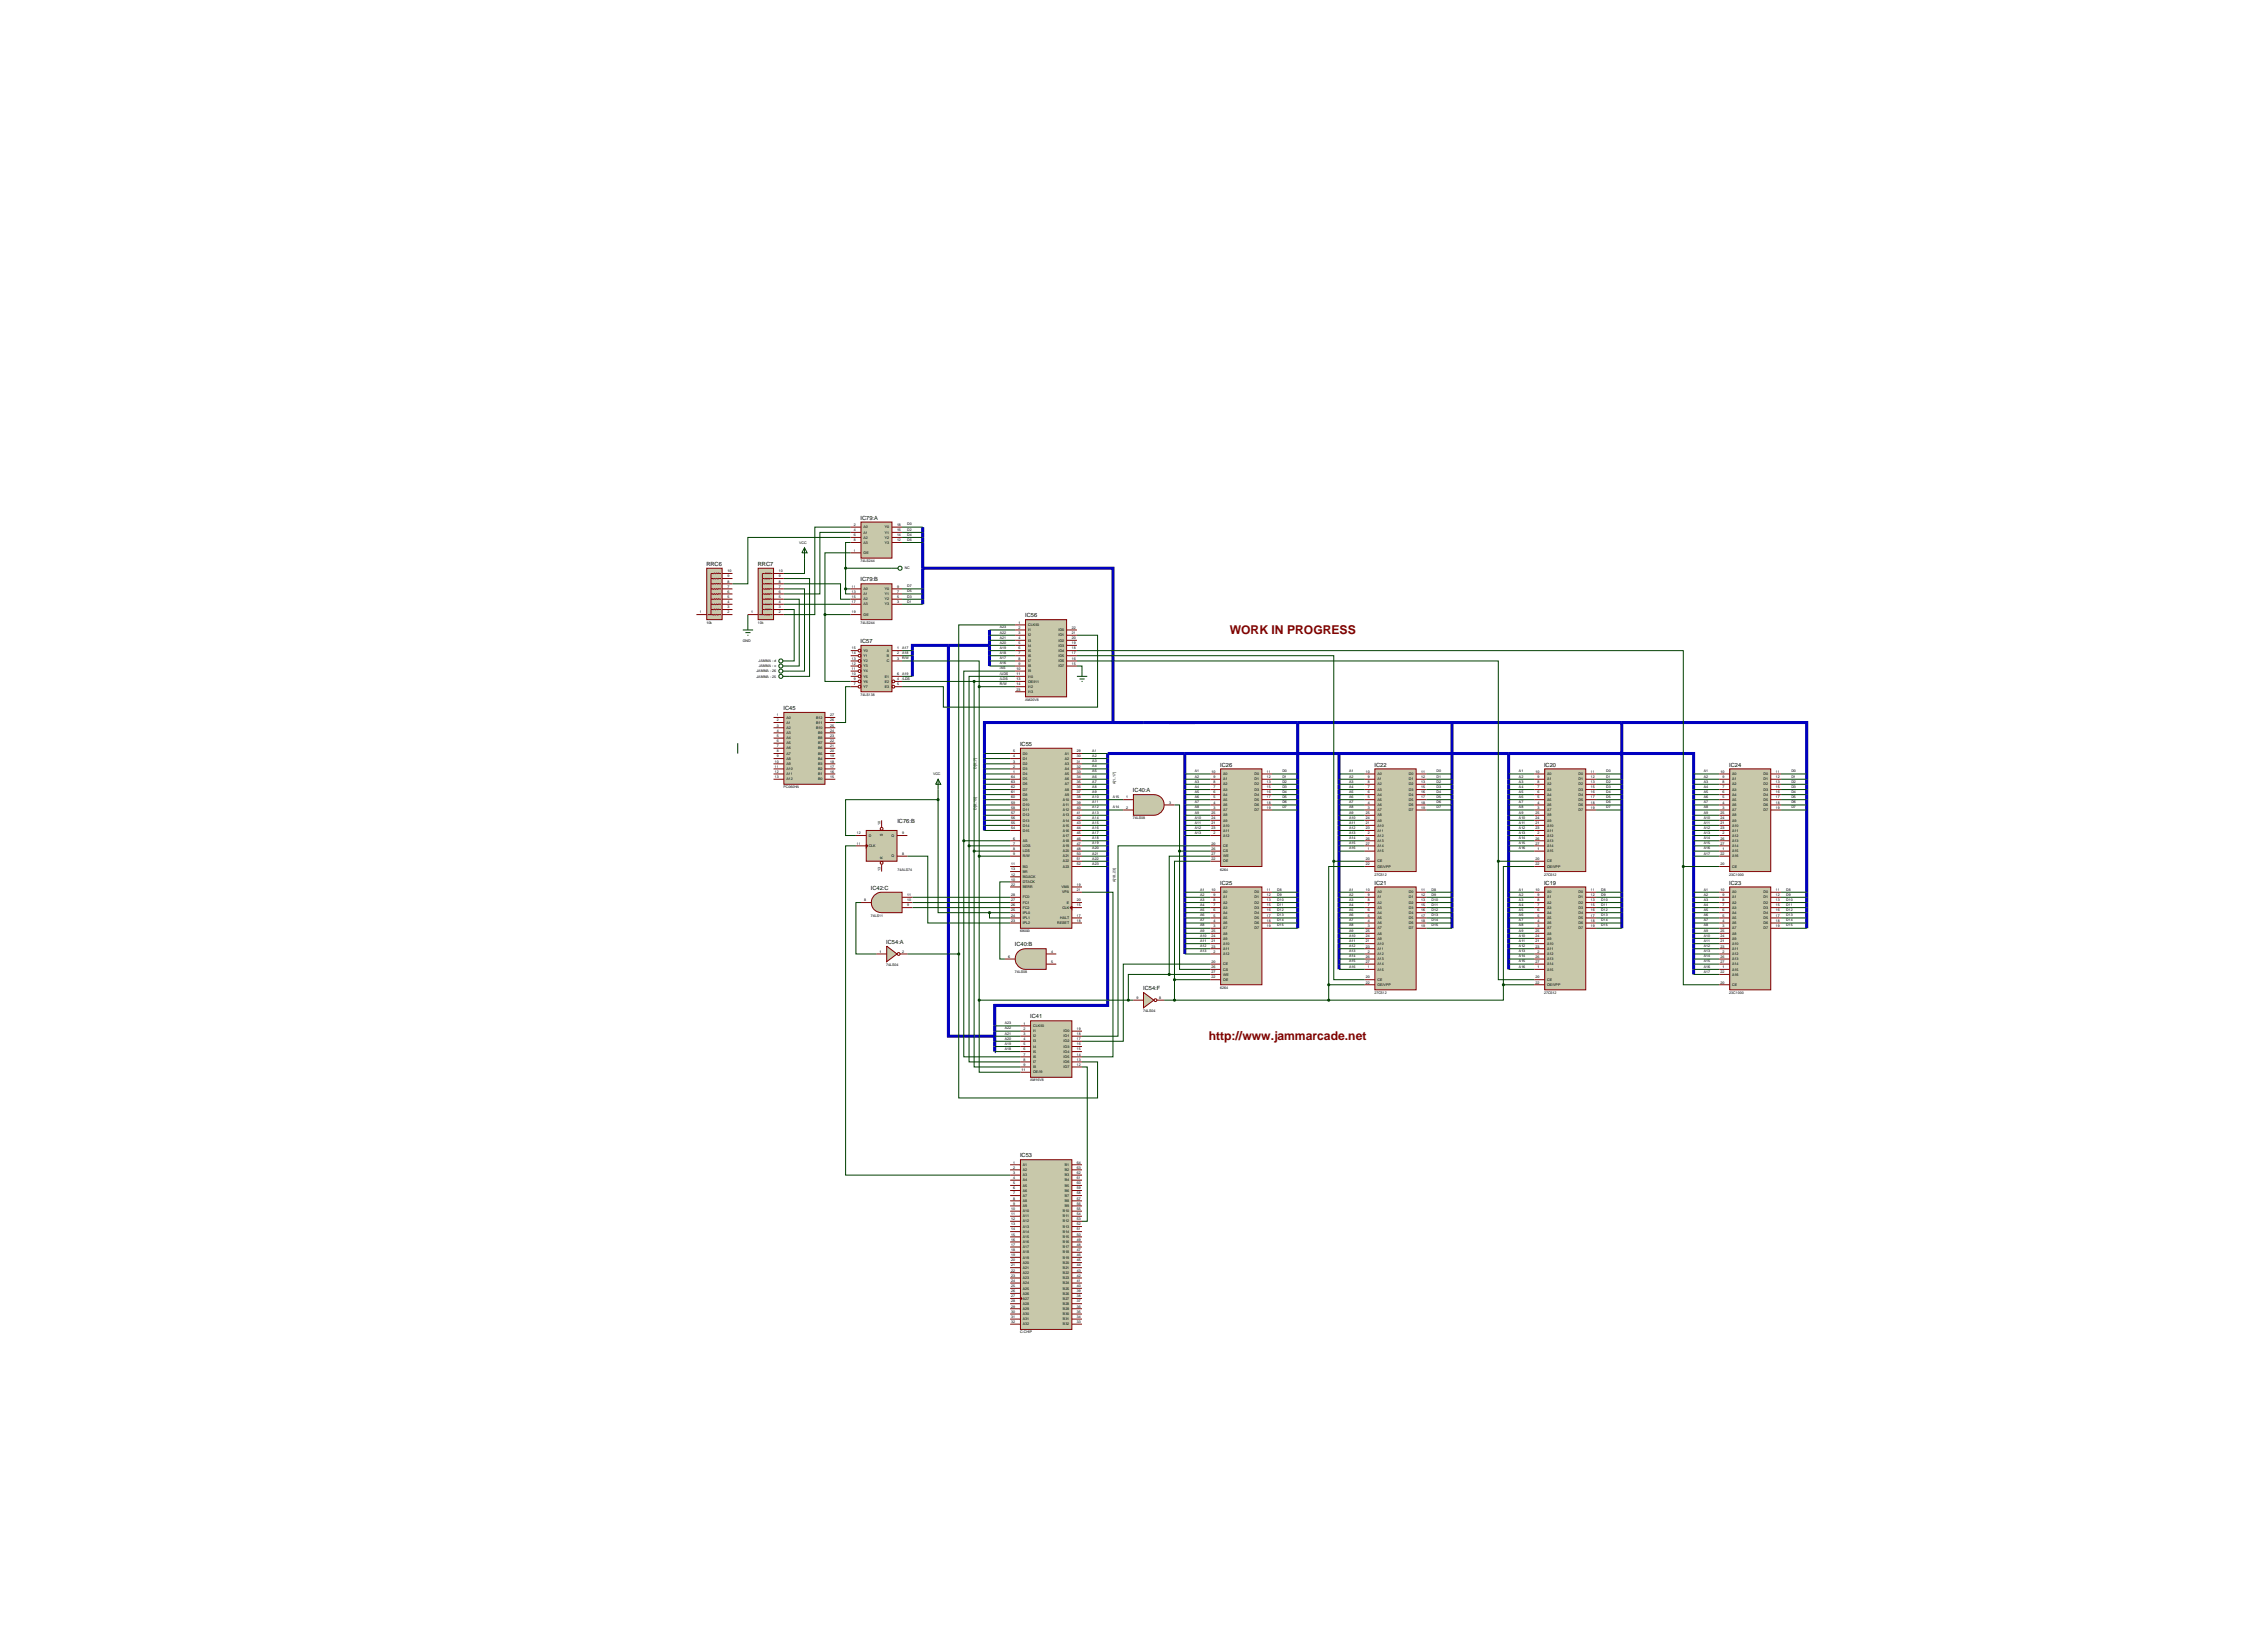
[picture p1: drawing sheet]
<svg xmlns="http://www.w3.org/2000/svg" width="1120mm" height="815mm" viewBox="0 0 1120 815" stroke-linecap="round" stroke-linejoin="round" font-family="sans-serif">
<defs><g id="words">
<g font-size="6" fill="#800000">
<text x="608" y="313">WORK IN PROGRESS</text>
<text x="597" y="514">http://www.jammarcade.net</text>
</g>
<g font-size="2.8">
<text x="425" y="257">IC79:A</text>
<text x="349" y="279">RRC6</text>
<text x="374" y="279">RRC7</text>
<text x="425" y="287">IC79:B</text>
<text x="507" y="305">IC56</text>
<text x="425" y="318">IC57</text>
<text x="387" y="351">IC45</text>
<text x="504" y="368">IC55</text>
<text x="603" y="379">IC26</text>
<text x="679" y="379">IC22</text>
<text x="763" y="379">IC20</text>
<text x="854" y="379">IC24</text>
<text x="560" y="391">IC40:A</text>
<text x="443" y="406">IC76:B</text>
<text x="603" y="437">IC25</text>
<text x="679" y="437">IC21</text>
<text x="763" y="437">IC19</text>
<text x="854" y="437">IC23</text>
<text x="430" y="439">IC42:C</text>
<text x="438" y="466">IC54:A</text>
<text x="501" y="467">IC40:B</text>
<text x="565" y="489">IC54:F</text>
<text x="509" y="503">IC41</text>
<text x="504" y="571">IC53</text>
</g>
<g font-size="1.8">
<text x="422" y="260">2</text>
<text x="422" y="262">4</text>
<text x="427" y="261">A0</text>
<text x="427" y="263">A1</text>
<text x="437" y="261">Y0</text>
<text x="437" y="263">Y1</text>
<text x="443" y="260">18</text>
<text x="443" y="262">16</text>
<text x="448" y="259">D0</text>
<text x="448" y="262">D2</text>
<text x="395" y="268">VCC</text>
<text x="422" y="265">6</text>
<text x="422" y="267">8</text>
<text x="427" y="266">A2</text>
<text x="427" y="268">A3</text>
<text x="437" y="266">Y2</text>
<text x="437" y="268">Y3</text>
<text x="443" y="265">14</text>
<text x="443" y="267">12</text>
<text x="448" y="265">D4</text>
<text x="448" y="267">D6</text>
<text x="422" y="272">1</text>
<text x="427" y="274">OE</text>
<text x="425" y="278">74LS244</text>
<text x="447" y="281">NC</text>
<text x="359" y="288">8</text>
<text x="359" y="285">9</text>
<text x="359" y="283">10</text>
<text x="385" y="288">8</text>
<text x="385" y="285">9</text>
<text x="385" y="283">10</text>
<text x="359" y="293">6</text>
<text x="359" y="290">7</text>
<text x="385" y="293">6</text>
<text x="385" y="290">7</text>
<text x="421" y="290">11</text>
<text x="421" y="293">13</text>
<text x="427" y="291">A0</text>
<text x="427" y="294">A1</text>
<text x="437" y="291">Y0</text>
<text x="437" y="294">Y1</text>
<text x="443" y="290">9</text>
<text x="443" y="293">7</text>
<text x="448" y="290">D7</text>
<text x="448" y="292">D5</text>
<text x="359" y="298">4</text>
<text x="359" y="295">5</text>
<text x="385" y="298">4</text>
<text x="385" y="295">5</text>
<text x="421" y="295">15</text>
<text x="421" y="298">17</text>
<text x="427" y="296">A2</text>
<text x="427" y="299">A3</text>
<text x="437" y="296">Y2</text>
<text x="437" y="299">Y3</text>
<text x="443" y="295">5</text>
<text x="443" y="298">3</text>
<text x="448" y="298">D1</text>
<text x="448" y="295">D3</text>
<text x="346" y="303">1</text>
<text x="359" y="303">2</text>
<text x="359" y="300">3</text>
<text x="371" y="303">1</text>
<text x="385" y="303">2</text>
<text x="385" y="300">3</text>
<text x="421" y="303">19</text>
<text x="427" y="304">OE</text>
<text x="349" y="308">10k</text>
<text x="374" y="308">10k</text>
<text x="425" y="308">74LS244</text>
<text x="494" y="310">A23</text>
<text x="503" y="308">1</text>
<text x="503" y="310">2</text>
<text x="508" y="309">CLK/I0</text>
<text x="508" y="312">I1</text>
<text x="523" y="312">IO0</text>
<text x="530" y="310">22</text>
<text x="367" y="317">GND</text>
<text x="494" y="313">A22</text>
<text x="494" y="315">A21</text>
<text x="494" y="318">A20</text>
<text x="503" y="313">3</text>
<text x="503" y="316">4</text>
<text x="508" y="314">I2</text>
<text x="508" y="317">I3</text>
<text x="523" y="314">IO1</text>
<text x="523" y="317">IO2</text>
<text x="530" y="313">21</text>
<text x="530" y="316">20</text>
<text x="421" y="321">15</text>
<text x="421" y="323">14</text>
<text x="427" y="322">Y0</text>
<text x="438" y="322">A</text>
<text x="443" y="321">1</text>
<text x="443" y="323">2</text>
<text x="446" y="320">A17</text>
<text x="446" y="323">A18</text>
<text x="494" y="320">A19</text>
<text x="494" y="323">A18</text>
<text x="503" y="318">5</text>
<text x="503" y="321">6</text>
<text x="503" y="323">7</text>
<text x="508" y="319">I4</text>
<text x="508" y="322">I5</text>
<text x="523" y="319">IO3</text>
<text x="523" y="322">IO4</text>
<text x="530" y="318">19</text>
<text x="530" y="321">18</text>
<text x="530" y="323">17</text>
<text x="375" y="327">JAMMA - d</text>
<text x="375" y="329">JAMMA - c</text>
<text x="421" y="326">13</text>
<text x="421" y="328">12</text>
<text x="427" y="324">Y1</text>
<text x="427" y="327">Y2</text>
<text x="427" y="329">Y3</text>
<text x="438" y="327">C</text>
<text x="438" y="324">B</text>
<text x="443" y="326">3</text>
<text x="446" y="326">R/W</text>
<text x="494" y="328">A16</text>
<text x="494" y="326">A17</text>
<text x="503" y="326">8</text>
<text x="503" y="328">9</text>
<text x="508" y="324">I6</text>
<text x="508" y="327">I7</text>
<text x="508" y="329">I8</text>
<text x="523" y="324">IO5</text>
<text x="523" y="327">IO6</text>
<text x="523" y="329">IO7</text>
<text x="530" y="326">16</text>
<text x="530" y="328">15</text>
<text x="374" y="332">JAMMA - 26</text>
<text x="374" y="335">JAMMA - 25</text>
<text x="421" y="331">11</text>
<text x="421" y="333">10</text>
<text x="422" y="336">9</text>
<text x="427" y="332">Y4</text>
<text x="427" y="335">Y5</text>
<text x="437" y="335">E1</text>
<text x="443" y="333">6</text>
<text x="443" y="336">4</text>
<text x="446" y="336">/LDS</text>
<text x="446" y="333">A19</text>
<text x="494" y="331">/AS</text>
<text x="494" y="333">/UDS</text>
<text x="494" y="336">/LDS</text>
<text x="502" y="336">13</text>
<text x="502" y="331">10</text>
<text x="502" y="333">11</text>
<text x="508" y="332">I9</text>
<text x="508" y="335">I10</text>
<text x="422" y="338">7</text>
<text x="427" y="337">Y6</text>
<text x="427" y="340">Y7</text>
<text x="437" y="337">E2</text>
<text x="437" y="340">E3</text>
<text x="443" y="338">5</text>
<text x="494" y="338">R/W</text>
<text x="502" y="338">14</text>
<text x="502" y="341">23</text>
<text x="508" y="337">OE/I11</text>
<text x="508" y="340">I12</text>
<text x="425" y="344">74LS138</text>
<text x="507" y="346">AM20V8</text>
<text x="508" y="342">I13</text>
<text x="384" y="354">1</text>
<text x="410" y="354">27</text>
<text x="384" y="356">2</text>
<text x="384" y="359">3</text>
<text x="389" y="355">A0</text>
<text x="389" y="357">A1</text>
<text x="389" y="360">A2</text>
<text x="403" y="360">B10</text>
<text x="403" y="357">B11</text>
<text x="403" y="355">B12</text>
<text x="410" y="359">25</text>
<text x="410" y="356">26</text>
<text x="384" y="361">4</text>
<text x="384" y="364">5</text>
<text x="389" y="362">A3</text>
<text x="389" y="365">A4</text>
<text x="404" y="365">B8</text>
<text x="404" y="362">B9</text>
<text x="410" y="364">23</text>
<text x="410" y="361">24</text>
<text x="384" y="366">6</text>
<text x="384" y="369">7</text>
<text x="384" y="371">8</text>
<text x="389" y="368">A5</text>
<text x="389" y="370">A6</text>
<text x="404" y="368">B7</text>
<text x="404" y="370">B6</text>
<text x="410" y="366">22</text>
<text x="410" y="369">21</text>
<text x="410" y="371">20</text>
<text x="501" y="371">5</text>
<text x="532" y="371">29</text>
<text x="540" y="371">A1</text>
<text x="383" y="377">10</text>
<text x="384" y="374">9</text>
<text x="389" y="373">A7</text>
<text x="389" y="375">A8</text>
<text x="389" y="378">A9</text>
<text x="404" y="373">B5</text>
<text x="404" y="375">B4</text>
<text x="404" y="378">B3</text>
<text x="410" y="374">19</text>
<text x="410" y="377">18</text>
<text x="501" y="374">4</text>
<text x="501" y="377">3</text>
<text x="505" y="373">D0</text>
<text x="505" y="375">D1</text>
<text x="505" y="378">D2</text>
<text x="526" y="373">A1</text>
<text x="526" y="375">A2</text>
<text x="526" y="378">A3</text>
<text x="532" y="374">30</text>
<text x="532" y="377">31</text>
<text x="540" y="374">A2</text>
<text x="540" y="376">A3</text>
<text x="383" y="382">12</text>
<text x="383" y="379">11</text>
<text x="389" y="383">A11</text>
<text x="389" y="380">A10</text>
<text x="404" y="380">B2</text>
<text x="404" y="383">B1</text>
<text x="410" y="379">17</text>
<text x="410" y="382">16</text>
<text x="461" y="383">VCC</text>
<text x="483" y="380" transform="rotate(-90 483 380)">D[0..7]</text>
<text x="501" y="379">2</text>
<text x="501" y="382">1</text>
<text x="505" y="380">D3</text>
<text x="505" y="383">D4</text>
<text x="526" y="380">A4</text>
<text x="526" y="383">A5</text>
<text x="532" y="379">32</text>
<text x="532" y="382">33</text>
<text x="540" y="379">A4</text>
<text x="540" y="381">A5</text>
<text x="540" y="384">A6</text>
<text x="590" y="381">A1</text>
<text x="590" y="384">A2</text>
<text x="599" y="382">10</text>
<text x="604" y="383">A0</text>
<text x="620" y="383">D0</text>
<text x="626" y="382">11</text>
<text x="634" y="381">D0</text>
<text x="634" y="384">D1</text>
<text x="667" y="381">A1</text>
<text x="667" y="384">A2</text>
<text x="675" y="382">10</text>
<text x="681" y="383">A0</text>
<text x="696" y="383">D0</text>
<text x="702" y="382">11</text>
<text x="710" y="381">D0</text>
<text x="710" y="384">D1</text>
<text x="751" y="381">A1</text>
<text x="751" y="384">A2</text>
<text x="759" y="382">10</text>
<text x="764" y="383">A0</text>
<text x="780" y="383">D0</text>
<text x="786" y="382">11</text>
<text x="794" y="381">D0</text>
<text x="794" y="384">D1</text>
<text x="842" y="381">A1</text>
<text x="842" y="384">A2</text>
<text x="850" y="382">10</text>
<text x="856" y="383">A0</text>
<text x="871" y="383">D0</text>
<text x="878" y="382">11</text>
<text x="885" y="381">D0</text>
<text x="885" y="384">D1</text>
<text x="383" y="384">13</text>
<text x="387" y="389">PC060HA</text>
<text x="389" y="385">A12</text>
<text x="404" y="385">B0</text>
<text x="410" y="384">15</text>
<text x="500" y="384">64</text>
<text x="500" y="387">63</text>
<text x="500" y="389">62</text>
<text x="505" y="385">D5</text>
<text x="505" y="388">D6</text>
<text x="526" y="385">A6</text>
<text x="526" y="388">A7</text>
<text x="532" y="384">34</text>
<text x="532" y="387">35</text>
<text x="532" y="389">36</text>
<text x="540" y="386">A7</text>
<text x="540" y="389">A8</text>
<text x="551" y="387" transform="rotate(-90 551 387)">A[1..17]</text>
<text x="590" y="386">A3</text>
<text x="590" y="389">A4</text>
<text x="600" y="384">9</text>
<text x="600" y="387">8</text>
<text x="600" y="389">7</text>
<text x="604" y="385">A1</text>
<text x="604" y="388">A2</text>
<text x="620" y="385">D1</text>
<text x="620" y="388">D2</text>
<text x="626" y="384">12</text>
<text x="626" y="387">13</text>
<text x="626" y="389">15</text>
<text x="634" y="386">D2</text>
<text x="634" y="389">D3</text>
<text x="667" y="386">A3</text>
<text x="667" y="389">A4</text>
<text x="676" y="384">9</text>
<text x="676" y="387">8</text>
<text x="676" y="389">7</text>
<text x="681" y="385">A1</text>
<text x="681" y="388">A2</text>
<text x="696" y="385">D1</text>
<text x="696" y="388">D2</text>
<text x="702" y="384">12</text>
<text x="702" y="387">13</text>
<text x="702" y="389">15</text>
<text x="710" y="386">D2</text>
<text x="710" y="389">D3</text>
<text x="751" y="386">A3</text>
<text x="751" y="389">A4</text>
<text x="760" y="384">9</text>
<text x="760" y="387">8</text>
<text x="760" y="389">7</text>
<text x="764" y="385">A1</text>
<text x="764" y="388">A2</text>
<text x="780" y="385">D1</text>
<text x="780" y="388">D2</text>
<text x="786" y="384">12</text>
<text x="786" y="387">13</text>
<text x="786" y="389">15</text>
<text x="794" y="386">D2</text>
<text x="794" y="389">D3</text>
<text x="842" y="386">A3</text>
<text x="842" y="389">A4</text>
<text x="851" y="384">9</text>
<text x="851" y="387">8</text>
<text x="851" y="389">7</text>
<text x="856" y="385">A1</text>
<text x="856" y="388">A2</text>
<text x="871" y="385">D1</text>
<text x="871" y="388">D2</text>
<text x="878" y="384">12</text>
<text x="878" y="387">13</text>
<text x="878" y="389">15</text>
<text x="885" y="386">D2</text>
<text x="885" y="389">D3</text>
<text x="500" y="392">61</text>
<text x="500" y="394">60</text>
<text x="505" y="390">D7</text>
<text x="505" y="393">D8</text>
<text x="505" y="395">D9</text>
<text x="525" y="395">A10</text>
<text x="526" y="390">A8</text>
<text x="526" y="393">A9</text>
<text x="532" y="392">37</text>
<text x="532" y="394">38</text>
<text x="540" y="392">A9</text>
<text x="540" y="394">A10</text>
<text x="550" y="394">A15</text>
<text x="556" y="394">1</text>
<text x="590" y="392">A5</text>
<text x="590" y="394">A6</text>
<text x="600" y="392">6</text>
<text x="600" y="394">5</text>
<text x="604" y="390">A3</text>
<text x="604" y="393">A4</text>
<text x="604" y="395">A5</text>
<text x="620" y="390">D3</text>
<text x="620" y="393">D4</text>
<text x="620" y="395">D5</text>
<text x="626" y="392">16</text>
<text x="626" y="394">17</text>
<text x="634" y="392">D4</text>
<text x="634" y="394">D5</text>
<text x="667" y="392">A5</text>
<text x="667" y="394">A6</text>
<text x="676" y="392">6</text>
<text x="676" y="394">5</text>
<text x="681" y="390">A3</text>
<text x="681" y="393">A4</text>
<text x="681" y="395">A5</text>
<text x="696" y="390">D3</text>
<text x="696" y="393">D4</text>
<text x="696" y="395">D5</text>
<text x="702" y="392">16</text>
<text x="702" y="394">17</text>
<text x="710" y="392">D4</text>
<text x="710" y="394">D5</text>
<text x="751" y="392">A5</text>
<text x="751" y="394">A6</text>
<text x="760" y="392">6</text>
<text x="760" y="394">5</text>
<text x="764" y="390">A3</text>
<text x="764" y="393">A4</text>
<text x="764" y="395">A5</text>
<text x="780" y="390">D3</text>
<text x="780" y="393">D4</text>
<text x="780" y="395">D5</text>
<text x="786" y="392">16</text>
<text x="786" y="394">17</text>
<text x="794" y="392">D4</text>
<text x="794" y="394">D5</text>
<text x="842" y="392">A5</text>
<text x="842" y="394">A6</text>
<text x="851" y="392">6</text>
<text x="851" y="394">5</text>
<text x="856" y="390">A3</text>
<text x="856" y="393">A4</text>
<text x="856" y="395">A5</text>
<text x="871" y="390">D3</text>
<text x="871" y="393">D4</text>
<text x="871" y="395">D5</text>
<text x="878" y="392">16</text>
<text x="878" y="394">17</text>
<text x="885" y="392">D4</text>
<text x="885" y="394">D5</text>
<text x="483" y="400" transform="rotate(-90 483 400)">D[8..15]</text>
<text x="500" y="397">59</text>
<text x="500" y="399">58</text>
<text x="500" y="402">57</text>
<text x="505" y="398">D10</text>
<text x="505" y="401">D11</text>
<text x="525" y="398">A11</text>
<text x="525" y="401">A12</text>
<text x="532" y="397">39</text>
<text x="532" y="399">40</text>
<text x="532" y="402">41</text>
<text x="540" y="399">A12</text>
<text x="540" y="402">A13</text>
<text x="540" y="397">A11</text>
<text x="550" y="399">A14</text>
<text x="556" y="399">2</text>
<text x="578" y="397">3</text>
<text x="590" y="397">A7</text>
<text x="590" y="399">A8</text>
<text x="590" y="402">A9</text>
<text x="599" y="402">25</text>
<text x="600" y="397">4</text>
<text x="600" y="399">3</text>
<text x="604" y="398">A6</text>
<text x="604" y="401">A7</text>
<text x="620" y="398">D6</text>
<text x="620" y="401">D7</text>
<text x="626" y="397">18</text>
<text x="626" y="399">19</text>
<text x="634" y="399">D7</text>
<text x="634" y="397">D6</text>
<text x="667" y="397">A7</text>
<text x="667" y="399">A8</text>
<text x="667" y="402">A9</text>
<text x="675" y="402">25</text>
<text x="676" y="397">4</text>
<text x="676" y="399">3</text>
<text x="681" y="398">A6</text>
<text x="681" y="401">A7</text>
<text x="696" y="398">D6</text>
<text x="696" y="401">D7</text>
<text x="702" y="397">18</text>
<text x="702" y="399">19</text>
<text x="710" y="399">D7</text>
<text x="710" y="397">D6</text>
<text x="751" y="397">A7</text>
<text x="751" y="399">A8</text>
<text x="751" y="402">A9</text>
<text x="759" y="402">25</text>
<text x="760" y="397">4</text>
<text x="760" y="399">3</text>
<text x="764" y="398">A6</text>
<text x="764" y="401">A7</text>
<text x="780" y="398">D6</text>
<text x="780" y="401">D7</text>
<text x="786" y="397">18</text>
<text x="786" y="399">19</text>
<text x="794" y="399">D7</text>
<text x="794" y="397">D6</text>
<text x="842" y="397">A7</text>
<text x="842" y="399">A8</text>
<text x="842" y="402">A9</text>
<text x="850" y="402">25</text>
<text x="851" y="397">4</text>
<text x="851" y="399">3</text>
<text x="856" y="398">A6</text>
<text x="856" y="401">A7</text>
<text x="871" y="398">D6</text>
<text x="871" y="401">D7</text>
<text x="878" y="397">18</text>
<text x="878" y="399">19</text>
<text x="885" y="399">D7</text>
<text x="885" y="397">D6</text>
<text x="435" y="408" transform="rotate(-90 435 408)">10</text>
<text x="500" y="404">56</text>
<text x="500" y="407">55</text>
<text x="505" y="403">D12</text>
<text x="505" y="406">D13</text>
<text x="525" y="403">A13</text>
<text x="525" y="406">A14</text>
<text x="532" y="404">42</text>
<text x="532" y="407">43</text>
<text x="540" y="404">A14</text>
<text x="540" y="407">A15</text>
<text x="560" y="405">74LS08</text>
<text x="590" y="404">A10</text>
<text x="590" y="407">A11</text>
<text x="599" y="404">24</text>
<text x="599" y="407">21</text>
<text x="604" y="403">A8</text>
<text x="604" y="406">A9</text>
<text x="667" y="404">A10</text>
<text x="667" y="407">A11</text>
<text x="675" y="404">24</text>
<text x="675" y="407">21</text>
<text x="681" y="403">A8</text>
<text x="681" y="406">A9</text>
<text x="751" y="404">A10</text>
<text x="751" y="407">A11</text>
<text x="759" y="404">24</text>
<text x="759" y="407">21</text>
<text x="764" y="403">A8</text>
<text x="764" y="406">A9</text>
<text x="842" y="404">A10</text>
<text x="842" y="407">A11</text>
<text x="850" y="404">24</text>
<text x="850" y="407">21</text>
<text x="856" y="403">A8</text>
<text x="856" y="406">A9</text>
<text x="423" y="412">12</text>
<text x="429" y="413">D</text>
<text x="436" y="413" transform="rotate(-90 436 413)">S</text>
<text x="440" y="413">Q</text>
<text x="446" y="412">9</text>
<text x="500" y="409">54</text>
<text x="505" y="408">D14</text>
<text x="505" y="411">D15</text>
<text x="525" y="408">A15</text>
<text x="525" y="411">A16</text>
<text x="525" y="413">A17</text>
<text x="532" y="409">44</text>
<text x="532" y="412">45</text>
<text x="540" y="412">A17</text>
<text x="540" y="409">A16</text>
<text x="590" y="412">A13</text>
<text x="590" y="409">A12</text>
<text x="599" y="409">23</text>
<text x="600" y="412">2</text>
<text x="604" y="408">A10</text>
<text x="604" y="411">A11</text>
<text x="604" y="413">A12</text>
<text x="667" y="409">A12</text>
<text x="667" y="412">A13</text>
<text x="675" y="409">23</text>
<text x="676" y="412">2</text>
<text x="681" y="408">A10</text>
<text x="681" y="411">A11</text>
<text x="681" y="413">A12</text>
<text x="751" y="409">A12</text>
<text x="751" y="412">A13</text>
<text x="759" y="409">23</text>
<text x="760" y="412">2</text>
<text x="764" y="408">A10</text>
<text x="764" y="411">A11</text>
<text x="764" y="413">A12</text>
<text x="842" y="409">A12</text>
<text x="842" y="412">A13</text>
<text x="850" y="409">23</text>
<text x="851" y="412">2</text>
<text x="856" y="408">A10</text>
<text x="856" y="411">A11</text>
<text x="856" y="413">A12</text>
<text x="423" y="417">11</text>
<text x="429" y="418">CLK</text>
<text x="501" y="415">6</text>
<text x="501" y="417">7</text>
<text x="501" y="420">8</text>
<text x="505" y="416">AS</text>
<text x="505" y="418">UDS</text>
<text x="525" y="416">A18</text>
<text x="525" y="418">A19</text>
<text x="532" y="415">46</text>
<text x="532" y="417">47</text>
<text x="532" y="420">48</text>
<text x="540" y="414">A18</text>
<text x="540" y="417">A19</text>
<text x="540" y="419">A20</text>
<text x="599" y="417">20</text>
<text x="599" y="420">26</text>
<text x="604" y="418">CE</text>
<text x="667" y="414">A14</text>
<text x="667" y="417">A15</text>
<text x="667" y="419">A16</text>
<text x="675" y="415">26</text>
<text x="675" y="417">27</text>
<text x="676" y="420">1</text>
<text x="681" y="416">A13</text>
<text x="681" y="418">A14</text>
<text x="751" y="414">A14</text>
<text x="751" y="417">A15</text>
<text x="751" y="419">A16</text>
<text x="759" y="415">26</text>
<text x="759" y="417">27</text>
<text x="760" y="420">1</text>
<text x="764" y="416">A13</text>
<text x="764" y="418">A14</text>
<text x="842" y="414">A14</text>
<text x="842" y="417">A15</text>
<text x="842" y="419">A16</text>
<text x="850" y="415">26</text>
<text x="850" y="417">27</text>
<text x="851" y="420">1</text>
<text x="856" y="416">A13</text>
<text x="856" y="418">A14</text>
<text x="436" y="424" transform="rotate(-90 436 424)">R</text>
<text x="440" y="423">Q</text>
<text x="446" y="422">8</text>
<text x="501" y="422">9</text>
<text x="505" y="421">LDS</text>
<text x="505" y="423">R/W</text>
<text x="525" y="421">A20</text>
<text x="525" y="423">A21</text>
<text x="525" y="426">A22</text>
<text x="532" y="422">50</text>
<text x="532" y="425">51</text>
<text x="540" y="424">A22</text>
<text x="540" y="422">A21</text>
<text x="599" y="422">27</text>
<text x="599" y="425">22</text>
<text x="604" y="421">CS</text>
<text x="604" y="423">WE</text>
<text x="604" y="426">OE</text>
<text x="675" y="425">20</text>
<text x="681" y="421">A15</text>
<text x="681" y="426">CE</text>
<text x="759" y="425">20</text>
<text x="764" y="421">A15</text>
<text x="764" y="426">CE</text>
<text x="842" y="422">A17</text>
<text x="850" y="422">22</text>
<text x="856" y="421">A15</text>
<text x="856" y="423">A16</text>
<text x="435" y="430" transform="rotate(-90 435 430)">13</text>
<text x="443" y="430">74ALS74</text>
<text x="500" y="427">11</text>
<text x="500" y="430">13</text>
<text x="505" y="428">BG</text>
<text x="505" y="431">BR</text>
<text x="525" y="428">A23</text>
<text x="532" y="427">52</text>
<text x="540" y="427">A23</text>
<text x="603" y="430">6264</text>
<text x="675" y="427">22</text>
<text x="681" y="428">OE/VPP</text>
<text x="759" y="427">22</text>
<text x="764" y="428">OE/VPP</text>
<text x="850" y="427">20</text>
<text x="856" y="428">CE</text>
<text x="500" y="432">12</text>
<text x="500" y="435">10</text>
<text x="500" y="437">22</text>
<text x="505" y="434">BGACK</text>
<text x="505" y="436">DTACK</text>
<text x="532" y="437">19</text>
<text x="551" y="435" transform="rotate(-90 551 435)">A[18..23]</text>
<text x="679" y="432">27C512</text>
<text x="763" y="432">27C512</text>
<text x="854" y="432">23C1000</text>
<text x="448" y="442">11</text>
<text x="500" y="442">28</text>
<text x="505" y="444">FC0</text>
<text x="505" y="439">BERR</text>
<text x="525" y="439">VMA</text>
<text x="525" y="441">VPA</text>
<text x="532" y="440">21</text>
<text x="593" y="440">A1</text>
<text x="593" y="442">A2</text>
<text x="599" y="440">10</text>
<text x="600" y="442">9</text>
<text x="604" y="441">A0</text>
<text x="604" y="444">A1</text>
<text x="620" y="441">D0</text>
<text x="620" y="444">D1</text>
<text x="626" y="440">11</text>
<text x="626" y="442">12</text>
<text x="631" y="440">D8</text>
<text x="631" y="442">D9</text>
<text x="667" y="440">A1</text>
<text x="667" y="442">A2</text>
<text x="675" y="440">10</text>
<text x="676" y="442">9</text>
<text x="681" y="441">A0</text>
<text x="681" y="444">A1</text>
<text x="696" y="441">D0</text>
<text x="696" y="444">D1</text>
<text x="702" y="440">11</text>
<text x="702" y="442">12</text>
<text x="707" y="440">D8</text>
<text x="707" y="442">D9</text>
<text x="751" y="440">A1</text>
<text x="751" y="442">A2</text>
<text x="759" y="440">10</text>
<text x="760" y="442">9</text>
<text x="764" y="441">A0</text>
<text x="764" y="444">A1</text>
<text x="780" y="441">D0</text>
<text x="780" y="444">D1</text>
<text x="786" y="440">11</text>
<text x="786" y="442">12</text>
<text x="791" y="440">D8</text>
<text x="791" y="442">D9</text>
<text x="842" y="440">A1</text>
<text x="842" y="442">A2</text>
<text x="850" y="440">10</text>
<text x="851" y="442">9</text>
<text x="856" y="441">A0</text>
<text x="856" y="444">A1</text>
<text x="871" y="441">D0</text>
<text x="871" y="444">D1</text>
<text x="878" y="440">11</text>
<text x="878" y="442">12</text>
<text x="883" y="440">D8</text>
<text x="883" y="442">D9</text>
<text x="427" y="445">8</text>
<text x="448" y="448">9</text>
<text x="448" y="445">10</text>
<text x="500" y="445">27</text>
<text x="500" y="448">26</text>
<text x="505" y="446">FC1</text>
<text x="505" y="449">FC2</text>
<text x="525" y="449">CLK</text>
<text x="527" y="446">E</text>
<text x="532" y="445">20</text>
<text x="532" y="448">15</text>
<text x="593" y="445">A3</text>
<text x="593" y="447">A4</text>
<text x="593" y="450">A5</text>
<text x="600" y="445">8</text>
<text x="600" y="448">7</text>
<text x="604" y="446">A2</text>
<text x="604" y="449">A3</text>
<text x="620" y="446">D2</text>
<text x="620" y="449">D3</text>
<text x="626" y="445">13</text>
<text x="626" y="448">15</text>
<text x="631" y="445">D10</text>
<text x="631" y="447">D11</text>
<text x="631" y="450">D12</text>
<text x="667" y="445">A3</text>
<text x="667" y="447">A4</text>
<text x="667" y="450">A5</text>
<text x="676" y="445">8</text>
<text x="676" y="448">7</text>
<text x="681" y="446">A2</text>
<text x="681" y="449">A3</text>
<text x="696" y="446">D2</text>
<text x="696" y="449">D3</text>
<text x="702" y="445">13</text>
<text x="702" y="448">15</text>
<text x="707" y="445">D10</text>
<text x="707" y="447">D11</text>
<text x="707" y="450">D12</text>
<text x="751" y="445">A3</text>
<text x="751" y="447">A4</text>
<text x="751" y="450">A5</text>
<text x="760" y="445">8</text>
<text x="760" y="448">7</text>
<text x="764" y="446">A2</text>
<text x="764" y="449">A3</text>
<text x="780" y="446">D2</text>
<text x="780" y="449">D3</text>
<text x="786" y="445">13</text>
<text x="786" y="448">15</text>
<text x="791" y="445">D10</text>
<text x="791" y="447">D11</text>
<text x="791" y="450">D12</text>
<text x="842" y="445">A3</text>
<text x="842" y="447">A4</text>
<text x="842" y="450">A5</text>
<text x="851" y="445">8</text>
<text x="851" y="448">7</text>
<text x="856" y="446">A2</text>
<text x="856" y="449">A3</text>
<text x="871" y="446">D2</text>
<text x="871" y="449">D3</text>
<text x="878" y="445">13</text>
<text x="878" y="448">15</text>
<text x="883" y="445">D10</text>
<text x="883" y="447">D11</text>
<text x="883" y="450">D12</text>
<text x="430" y="453">74LS11</text>
<text x="500" y="450">25</text>
<text x="500" y="453">24</text>
<text x="500" y="455">23</text>
<text x="505" y="451">IPL0</text>
<text x="505" y="454">IPL1</text>
<text x="524" y="454">HALT</text>
<text x="532" y="453">17</text>
<text x="532" y="455">18</text>
<text x="593" y="452">A6</text>
<text x="593" y="455">A7</text>
<text x="600" y="450">6</text>
<text x="600" y="453">5</text>
<text x="600" y="455">4</text>
<text x="604" y="451">A4</text>
<text x="604" y="454">A5</text>
<text x="620" y="451">D4</text>
<text x="620" y="454">D5</text>
<text x="626" y="450">16</text>
<text x="626" y="453">17</text>
<text x="626" y="455">18</text>
<text x="631" y="452">D13</text>
<text x="631" y="455">D14</text>
<text x="667" y="452">A6</text>
<text x="667" y="455">A7</text>
<text x="676" y="450">6</text>
<text x="676" y="453">5</text>
<text x="676" y="455">4</text>
<text x="681" y="451">A4</text>
<text x="681" y="454">A5</text>
<text x="696" y="451">D4</text>
<text x="696" y="454">D5</text>
<text x="702" y="450">16</text>
<text x="702" y="453">17</text>
<text x="702" y="455">18</text>
<text x="707" y="452">D13</text>
<text x="707" y="455">D14</text>
<text x="751" y="452">A6</text>
<text x="751" y="455">A7</text>
<text x="760" y="450">6</text>
<text x="760" y="453">5</text>
<text x="760" y="455">4</text>
<text x="764" y="451">A4</text>
<text x="764" y="454">A5</text>
<text x="780" y="451">D4</text>
<text x="780" y="454">D5</text>
<text x="786" y="450">16</text>
<text x="786" y="453">17</text>
<text x="786" y="455">18</text>
<text x="791" y="452">D13</text>
<text x="791" y="455">D14</text>
<text x="842" y="452">A6</text>
<text x="842" y="455">A7</text>
<text x="851" y="450">6</text>
<text x="851" y="453">5</text>
<text x="851" y="455">4</text>
<text x="856" y="451">A4</text>
<text x="856" y="454">A5</text>
<text x="871" y="451">D4</text>
<text x="871" y="454">D5</text>
<text x="878" y="450">16</text>
<text x="878" y="453">17</text>
<text x="878" y="455">18</text>
<text x="883" y="452">D13</text>
<text x="883" y="455">D14</text>
<text x="504" y="460">68000</text>
<text x="505" y="456">IPL2</text>
<text x="522" y="456">RESET</text>
<text x="593" y="457">A8</text>
<text x="593" y="460">A9</text>
<text x="599" y="460">25</text>
<text x="600" y="458">3</text>
<text x="604" y="456">A6</text>
<text x="604" y="459">A7</text>
<text x="604" y="461">A8</text>
<text x="620" y="456">D6</text>
<text x="620" y="459">D7</text>
<text x="626" y="458">19</text>
<text x="631" y="457">D15</text>
<text x="667" y="457">A8</text>
<text x="667" y="460">A9</text>
<text x="675" y="460">25</text>
<text x="676" y="458">3</text>
<text x="681" y="456">A6</text>
<text x="681" y="459">A7</text>
<text x="681" y="461">A8</text>
<text x="696" y="456">D6</text>
<text x="696" y="459">D7</text>
<text x="702" y="458">19</text>
<text x="707" y="457">D15</text>
<text x="751" y="457">A8</text>
<text x="751" y="460">A9</text>
<text x="759" y="460">25</text>
<text x="760" y="458">3</text>
<text x="764" y="456">A6</text>
<text x="764" y="459">A7</text>
<text x="764" y="461">A8</text>
<text x="780" y="456">D6</text>
<text x="780" y="459">D7</text>
<text x="786" y="458">19</text>
<text x="791" y="457">D15</text>
<text x="842" y="457">A8</text>
<text x="842" y="460">A9</text>
<text x="850" y="460">25</text>
<text x="851" y="458">3</text>
<text x="856" y="456">A6</text>
<text x="856" y="459">A7</text>
<text x="856" y="461">A8</text>
<text x="871" y="456">D6</text>
<text x="871" y="459">D7</text>
<text x="878" y="458">19</text>
<text x="883" y="457">D15</text>
<text x="593" y="463">A10</text>
<text x="593" y="465">A11</text>
<text x="593" y="468">A12</text>
<text x="599" y="463">24</text>
<text x="599" y="465">21</text>
<text x="599" y="468">23</text>
<text x="604" y="464">A9</text>
<text x="604" y="467">A10</text>
<text x="667" y="463">A10</text>
<text x="667" y="465">A11</text>
<text x="667" y="468">A12</text>
<text x="675" y="463">24</text>
<text x="675" y="465">21</text>
<text x="675" y="468">23</text>
<text x="681" y="464">A9</text>
<text x="681" y="467">A10</text>
<text x="751" y="463">A10</text>
<text x="751" y="465">A11</text>
<text x="751" y="468">A12</text>
<text x="759" y="463">24</text>
<text x="759" y="465">21</text>
<text x="759" y="468">23</text>
<text x="764" y="464">A9</text>
<text x="764" y="467">A10</text>
<text x="842" y="463">A10</text>
<text x="842" y="465">A11</text>
<text x="842" y="468">A12</text>
<text x="850" y="463">24</text>
<text x="850" y="465">21</text>
<text x="850" y="468">23</text>
<text x="856" y="464">A9</text>
<text x="856" y="467">A10</text>
<text x="435" y="470">1</text>
<text x="446" y="470">2</text>
<text x="498" y="473">6</text>
<text x="519" y="470">4</text>
<text x="593" y="470">A13</text>
<text x="600" y="470">2</text>
<text x="604" y="469">A11</text>
<text x="604" y="472">A12</text>
<text x="667" y="470">A13</text>
<text x="667" y="473">A14</text>
<text x="675" y="473">26</text>
<text x="676" y="470">2</text>
<text x="681" y="469">A11</text>
<text x="681" y="472">A12</text>
<text x="751" y="470">A13</text>
<text x="751" y="473">A14</text>
<text x="759" y="473">26</text>
<text x="760" y="470">2</text>
<text x="764" y="469">A11</text>
<text x="764" y="472">A12</text>
<text x="842" y="470">A13</text>
<text x="842" y="473">A14</text>
<text x="850" y="473">26</text>
<text x="851" y="470">2</text>
<text x="856" y="469">A11</text>
<text x="856" y="472">A12</text>
<text x="438" y="477">74LS04</text>
<text x="519" y="475">5</text>
<text x="599" y="475">20</text>
<text x="599" y="478">26</text>
<text x="604" y="477">CE</text>
<text x="604" y="479">CS</text>
<text x="667" y="478">A16</text>
<text x="667" y="475">A15</text>
<text x="675" y="475">27</text>
<text x="676" y="478">1</text>
<text x="681" y="474">A13</text>
<text x="681" y="477">A14</text>
<text x="681" y="479">A15</text>
<text x="751" y="478">A16</text>
<text x="751" y="475">A15</text>
<text x="759" y="475">27</text>
<text x="760" y="478">1</text>
<text x="764" y="474">A13</text>
<text x="764" y="477">A14</text>
<text x="764" y="479">A15</text>
<text x="842" y="475">A15</text>
<text x="842" y="478">A16</text>
<text x="850" y="475">27</text>
<text x="851" y="478">1</text>
<text x="856" y="474">A13</text>
<text x="856" y="477">A14</text>
<text x="856" y="479">A15</text>
<text x="501" y="481">74LS08</text>
<text x="599" y="481">27</text>
<text x="599" y="483">22</text>
<text x="604" y="482">WE</text>
<text x="604" y="484">OE</text>
<text x="675" y="483">20</text>
<text x="675" y="486">22</text>
<text x="681" y="484">CE</text>
<text x="759" y="483">20</text>
<text x="759" y="486">22</text>
<text x="764" y="484">CE</text>
<text x="842" y="480">A17</text>
<text x="850" y="486">20</text>
<text x="850" y="481">22</text>
<text x="856" y="482">A16</text>
<text x="603" y="488">6264</text>
<text x="679" y="491">27C512</text>
<text x="681" y="487">OE/VPP</text>
<text x="763" y="491">27C512</text>
<text x="764" y="487">OE/VPP</text>
<text x="854" y="491">23C1000</text>
<text x="856" y="487">CE</text>
<text x="562" y="493">9</text>
<text x="573" y="493">8</text>
<text x="565" y="500">74LS04</text>
<text x="497" y="506">A23</text>
<text x="497" y="508">A22</text>
<text x="506" y="506">1</text>
<text x="506" y="509">2</text>
<text x="511" y="507">CLK/I0</text>
<text x="511" y="510">I1</text>
<text x="525" y="510">IO0</text>
<text x="532" y="509">19</text>
<text x="497" y="511">A21</text>
<text x="497" y="513">A20</text>
<text x="497" y="516">A19</text>
<text x="506" y="511">3</text>
<text x="506" y="514">4</text>
<text x="511" y="512">I2</text>
<text x="511" y="515">I3</text>
<text x="525" y="512">IO1</text>
<text x="525" y="515">IO2</text>
<text x="532" y="511">18</text>
<text x="532" y="514">17</text>
<text x="497" y="518">A18</text>
<text x="506" y="516">5</text>
<text x="506" y="519">6</text>
<text x="506" y="521">7</text>
<text x="511" y="517">I4</text>
<text x="511" y="520">I5</text>
<text x="525" y="517">IO3</text>
<text x="525" y="520">IO4</text>
<text x="532" y="516">16</text>
<text x="532" y="519">15</text>
<text x="532" y="521">14</text>
<text x="506" y="524">8</text>
<text x="506" y="526">9</text>
<text x="511" y="522">I6</text>
<text x="511" y="525">I7</text>
<text x="511" y="527">I8</text>
<text x="525" y="522">IO5</text>
<text x="525" y="525">IO6</text>
<text x="525" y="527">IO7</text>
<text x="532" y="524">13</text>
<text x="532" y="526">12</text>
<text x="505" y="529">11</text>
<text x="509" y="534">AM16V8</text>
<text x="511" y="530">OE/I9</text>
<text x="501" y="575">1</text>
<text x="505" y="576">A1</text>
<text x="526" y="576">B1</text>
<text x="532" y="575">64</text>
<text x="501" y="577">2</text>
<text x="501" y="580">3</text>
<text x="505" y="578">A2</text>
<text x="505" y="581">A3</text>
<text x="526" y="578">B2</text>
<text x="526" y="581">B3</text>
<text x="532" y="577">63</text>
<text x="532" y="580">62</text>
<text x="501" y="582">4</text>
<text x="501" y="585">5</text>
<text x="501" y="587">6</text>
<text x="505" y="583">A4</text>
<text x="505" y="586">A5</text>
<text x="526" y="583">B4</text>
<text x="526" y="586">B5</text>
<text x="532" y="582">61</text>
<text x="532" y="585">60</text>
<text x="532" y="587">59</text>
<text x="501" y="590">7</text>
<text x="501" y="592">8</text>
<text x="505" y="588">A6</text>
<text x="505" y="591">A7</text>
<text x="505" y="594">A8</text>
<text x="526" y="588">B6</text>
<text x="526" y="591">B7</text>
<text x="526" y="594">B8</text>
<text x="532" y="590">58</text>
<text x="532" y="592">57</text>
<text x="500" y="597">10</text>
<text x="500" y="600">11</text>
<text x="501" y="595">9</text>
<text x="505" y="596">A9</text>
<text x="505" y="599">A10</text>
<text x="525" y="599">B10</text>
<text x="526" y="596">B9</text>
<text x="532" y="595">56</text>
<text x="532" y="597">55</text>
<text x="532" y="600">54</text>
<text x="500" y="602">12</text>
<text x="500" y="605">13</text>
<text x="505" y="601">A11</text>
<text x="505" y="604">A12</text>
<text x="525" y="601">B11</text>
<text x="525" y="604">B12</text>
<text x="532" y="602">53</text>
<text x="532" y="605">52</text>
<text x="500" y="608">14</text>
<text x="500" y="610">15</text>
<text x="505" y="606">A13</text>
<text x="505" y="609">A14</text>
<text x="505" y="611">A15</text>
<text x="525" y="606">B13</text>
<text x="525" y="609">B14</text>
<text x="525" y="611">B15</text>
<text x="532" y="608">51</text>
<text x="532" y="610">50</text>
<text x="500" y="613">16</text>
<text x="500" y="615">17</text>
<text x="500" y="618">18</text>
<text x="505" y="614">A16</text>
<text x="505" y="616">A17</text>
<text x="525" y="614">B16</text>
<text x="525" y="616">B17</text>
<text x="532" y="613">49</text>
<text x="532" y="615">48</text>
<text x="532" y="618">47</text>
<text x="500" y="620">19</text>
<text x="500" y="623">20</text>
<text x="505" y="619">A18</text>
<text x="505" y="621">A19</text>
<text x="525" y="619">B18</text>
<text x="525" y="621">B19</text>
<text x="532" y="620">46</text>
<text x="532" y="623">45</text>
<text x="500" y="625">21</text>
<text x="500" y="628">22</text>
<text x="505" y="624">A20</text>
<text x="505" y="627">A21</text>
<text x="505" y="629">A22</text>
<text x="525" y="624">B20</text>
<text x="525" y="627">B21</text>
<text x="525" y="629">B22</text>
<text x="532" y="625">44</text>
<text x="532" y="628">43</text>
<text x="500" y="630">23</text>
<text x="500" y="633">24</text>
<text x="500" y="636">25</text>
<text x="505" y="632">A23</text>
<text x="505" y="634">A24</text>
<text x="525" y="632">B23</text>
<text x="525" y="634">B24</text>
<text x="532" y="630">42</text>
<text x="532" y="633">41</text>
<text x="532" y="636">40</text>
<text x="500" y="638">26</text>
<text x="500" y="641">27</text>
<text x="505" y="639">A26</text>
<text x="505" y="642">A27</text>
<text x="505" y="637">A25</text>
<text x="525" y="639">B26</text>
<text x="525" y="642">B27</text>
<text x="525" y="637">B25</text>
<text x="532" y="638">39</text>
<text x="532" y="641">38</text>
<text x="500" y="643">28</text>
<text x="500" y="646">29</text>
<text x="505" y="644">A28</text>
<text x="505" y="647">A29</text>
<text x="525" y="644">B28</text>
<text x="525" y="647">B29</text>
<text x="532" y="643">37</text>
<text x="532" y="646">36</text>
<text x="500" y="648">30</text>
<text x="500" y="651">31</text>
<text x="500" y="653">32</text>
<text x="505" y="649">A30</text>
<text x="505" y="652">A31</text>
<text x="525" y="649">B30</text>
<text x="525" y="652">B31</text>
<text x="532" y="648">35</text>
<text x="532" y="651">34</text>
<text x="532" y="653">33</text>
<text x="504" y="658">C-CHIP</text>
<text x="505" y="654">A32</text>
<text x="525" y="654">B32</text>
</g>
</g></defs>
<g fill="none" stroke="#0000c0" stroke-width="1.5" stroke-linecap="butt">
<path d="M456 260v38M456 281h94v76M469 319h-18v15M469 319v193h22M469 319h20M489 311v18M550 357h-64v53M550 357h251M641 357v101M717 357v101M801 357h92v101M801 357v101"/>
<path d="M585 372v99M662 372v107M745 372h92v109M745 372h-198v125h-56v22M745 372v107"/>
</g>
<g fill="none" stroke="#004000" stroke-width=".49">
<path d="M398 276v7h-11M420 260h-17v43h-16M420 263h-15v30h-18M420 273h-12v30M420 265h-50v23h-8M420 268h-2v13M446 260h10M446 263h10M446 265h10M446 268h10M387 288h28v8h5M387 291h11v40h-8"/>
<path d="M387 286h13v48h-10M387 296h8v33h-5M387 298h33M418 291v2h2M418 291h2M418 281v10M418 281h23M446 298h10M446 291h10M446 293h10M446 296h10M370 303v6"/>
<path d="M387 301h5v25h-2M408 303v34h12M408 303h12M489 311h13M489 314h13M489 316h13M489 319h13M502 309h-28v162M532 314h10v35h-76v-10h-20M420 339h-2v18h-5M446 326h38v13M446 321h5"/>
<path d="M446 324h5M446 337h56M446 334h5M481 337v83M484 339v155M484 339h18M489 329h13M489 321h13M489 324h13M489 326h13M502 331h-26v84M502 334h-23v84"/>
<path d="M532 329h3v2M532 324h127v101M532 326h208v99M532 321h300v107M486 372h13M486 375h13M486 377h13M486 380h13M535 372h12M535 375h12M535 377h12M535 380h12"/>
<path d="M463 395v56h26M463 395h-45v18h5M463 390v5M486 382h13M486 385h13M486 387h13M486 390h13M486 392h13M486 395h13M486 398h13M535 382h12M535 385h12"/>
<path d="M535 387h12M535 390h12M535 392h12M535 395h20M535 398h12M580 398h3v22M585 382h13M585 385h13M585 387h13M585 390h13M585 392h13M585 395h13"/>
<path d="M585 398h13M629 382h12M629 385h12M629 387h12M629 390h12M629 392h12M629 395h12M629 398h12M662 382h12M662 385h12M662 387h12M662 390h12"/>
<path d="M662 392h12M662 395h12M662 398h12M705 382h12M705 385h12M705 387h12M705 390h12M705 392h12M705 395h12M705 398h12M745 382h13M745 385h13"/>
<path d="M745 387h13M745 390h13M745 392h13M745 395h13M745 398h13M789 382h12M789 385h12M789 387h12M789 390h12M789 392h12M789 395h12M789 398h12"/>
<path d="M837 382h12M837 385h12M837 387h12M837 390h12M837 392h12M837 395h12M837 398h12M880 382h13M880 385h13M880 387h13M880 390h13M880 392h13"/>
<path d="M880 395h13M880 398h13M423 418h-5v162h81M476 415v107h28M476 415h23M479 418v106h25M479 418h20M486 400h13M486 403h13M486 405h13M486 408h13M486 410h13"/>
<path d="M535 413h12M535 400h20M535 403h12M535 405h12M535 408h12M535 410h12M535 415h12M535 418h12M585 413h13M585 400h13M585 403h13M585 405h13"/>
<path d="M585 408h13M585 410h13M598 418h-46v94h-17M629 400h12M662 413h12M662 400h12M662 403h12M662 405h12M662 408h12M662 410h12M662 415h12M662 418h12"/>
<path d="M705 400h12M745 413h13M745 400h13M745 403h13M745 405h13M745 408h13M745 410h13M745 415h13M745 418h13M789 400h12M837 413h12M837 400h12"/>
<path d="M837 403h12M837 405h12M837 408h12M837 410h12M837 415h12M837 418h12M880 400h13M448 423h10v33h41M481 420v107h23M481 420h18M484 423h15M499 436h-5v38h3"/>
<path d="M535 420h12M535 428h12M535 425h12M535 423h12M583 420v59h15M583 420h15M598 425h-18v59M598 423h-20v58M659 425v59h15M659 425h15M662 420h12M674 428h-17v58"/>
<path d="M740 425v59h18M740 425h18M745 420h13M758 428h-15v58M832 428v58h17M832 428h17M837 420h12M837 423h12M425 446h-2v25h10M451 443h48M451 446h48M451 448h48"/>
<path d="M489 451v2h10M489 451h10M535 441h15v81h-15M585 441h13M585 443h13M585 446h13M585 448h13M585 451h13M585 453h13M585 456h13M585 458h13M629 441h12"/>
<path d="M629 443h12M629 446h12M629 448h12M629 451h12M629 453h12M629 456h12M629 458h12M662 441h12M662 443h12M662 446h12M662 448h12M662 451h12"/>
<path d="M662 453h12M662 456h12M662 458h12M705 441h12M705 443h12M705 446h12M705 448h12M705 451h12M705 453h12M705 456h12M705 458h12M745 441h13"/>
<path d="M745 443h13M745 446h13M745 448h13M745 451h13M745 453h13M745 456h13M745 458h13M789 441h12M789 443h12M789 446h12M789 448h12M789 451h12"/>
<path d="M789 453h12M789 456h12M789 458h12M837 441h12M837 443h12M837 446h12M837 448h12M837 451h12M837 453h12M837 456h12M837 458h12M880 441h13"/>
<path d="M880 443h13M880 446h13M880 448h13M880 451h13M880 453h13M880 456h13M880 458h13M448 471h26M474 471v71h68v-18h-7M585 471h13M585 461h13M585 463h13"/>
<path d="M585 466h13M585 469h13M598 476h-43v38h-20M662 471h12M662 461h12M662 463h12M662 466h12M662 469h12M662 479h12M662 474h12M662 476h12M745 471h13"/>
<path d="M745 461h13M745 463h13M745 466h13M745 469h13M745 479h13M745 474h13M745 476h13M837 471h12M837 461h12M837 463h12M837 466h12M837 469h12"/>
<path d="M837 479h12M837 474h12M837 476h12M484 494v36h20M484 494h76M575 494h82M578 481h-21v13M578 481h20M580 484h18M580 484v10M657 486h17M657 486v8"/>
<path d="M743 486v8h-86M743 486h15M837 481h12M491 507h13M491 509h13M491 512h13M491 514h13M491 517h13M491 519h13M535 527h2v76h-2"/>
</g>
<path d="M504 370h26v88h-26z" fill="#c8c8aa" stroke="#800000" stroke-width=".49"/>
<g fill="none" stroke="#800000" stroke-width=".49">
<path d="M499 372h5M499 375h5M499 377h5M499 380h5M530 372h5M530 375h5M530 377h5M530 380h5M499 382h5M499 385h5M499 387h5M499 390h5"/>
<path d="M499 392h5M499 395h5M499 398h5M530 382h5M530 385h5M530 387h5M530 390h5M530 392h5M530 395h5M530 398h5M499 400h5M499 403h5"/>
<path d="M499 405h5M499 408h5M499 410h5M499 415h5M499 418h5M530 400h5M530 403h5M530 405h5M530 408h5M530 410h5M530 413h5M530 415h5"/>
<path d="M530 418h5M499 420h5M499 423h5M499 428h5M499 430h5M499 433h5M499 436h5M499 438h5M530 420h5M530 423h5M530 425h5M530 428h5"/>
<path d="M530 438h5M499 446h5M499 448h5M499 443h5M499 451h5M499 453h5M499 456h5M530 447v2l-1-1zM530 446h5M530 448h5M530 453h5M530 456h5"/>
<path d="M530 441h5"/>
</g>
<path d="M603 380h21v48h-21z" fill="#c8c8aa" stroke="#800000" stroke-width=".49"/>
<g fill="none" stroke="#800000" stroke-width=".49">
<path d="M598 382h5M598 385h5M598 387h5M598 390h5M598 392h5M598 395h5M598 398h5M624 382h5M624 385h5M624 387h5M624 390h5M624 392h5"/>
<path d="M624 395h5M624 398h5M598 400h5M598 403h5M598 405h5M598 408h5M598 410h5M598 413h5M598 418h5M624 400h5M598 420h5M598 423h5"/>
<path d="M598 425h5"/>
</g>
<path d="M603 438h21v48h-21z" fill="#c8c8aa" stroke="#800000" stroke-width=".49"/>
<g fill="none" stroke="#800000" stroke-width=".49">
<path d="M598 441h5M598 443h5M598 446h5M598 448h5M598 451h5M598 453h5M598 456h5M598 458h5M624 441h5M624 443h5M624 446h5M624 448h5"/>
<path d="M624 451h5M624 453h5M624 456h5M624 458h5M598 461h5M598 463h5M598 466h5M598 469h5M598 471h5M598 476h5M598 479h5M598 481h5"/>
<path d="M598 484h5"/>
</g>
<path d="M679 380h21v50h-21z" fill="#c8c8aa" stroke="#800000" stroke-width=".49"/>
<g fill="none" stroke="#800000" stroke-width=".49">
<path d="M674 382h5M674 385h5M674 387h5M674 390h5M674 392h5M674 395h5M674 398h5M700 382h5M700 385h5M700 387h5M700 390h5M700 392h5"/>
<path d="M700 395h5M700 398h5M674 400h5M674 403h5M674 405h5M674 408h5M674 410h5M674 413h5M674 415h5M674 418h5M700 400h5M674 420h5"/>
<path d="M674 425h5M674 428h5"/>
</g>
<path d="M679 438h21v51h-21z" fill="#c8c8aa" stroke="#800000" stroke-width=".49"/>
<g fill="none" stroke="#800000" stroke-width=".49">
<path d="M674 441h5M674 443h5M674 446h5M674 448h5M674 451h5M674 453h5M674 456h5M674 458h5M700 441h5M700 443h5M700 446h5M700 448h5"/>
<path d="M700 451h5M700 453h5M700 456h5M700 458h5M674 461h5M674 463h5M674 466h5M674 469h5M674 471h5M674 474h5M674 476h5M674 479h5"/>
<path d="M674 484h5M674 486h5"/>
</g>
<path d="M763 380h21v50h-21z" fill="#c8c8aa" stroke="#800000" stroke-width=".49"/>
<g fill="none" stroke="#800000" stroke-width=".49">
<path d="M758 382h5M758 385h5M758 387h5M758 390h5M758 392h5M758 395h5M758 398h5M784 382h5M784 385h5M784 387h5M784 390h5M784 392h5"/>
<path d="M784 395h5M784 398h5M758 400h5M758 403h5M758 405h5M758 408h5M758 410h5M758 413h5M758 415h5M758 418h5M784 400h5M758 420h5"/>
<path d="M758 425h5M758 428h5"/>
</g>
<path d="M763 438h21v51h-21z" fill="#c8c8aa" stroke="#800000" stroke-width=".49"/>
<g fill="none" stroke="#800000" stroke-width=".49">
<path d="M758 441h5M758 443h5M758 446h5M758 448h5M758 451h5M758 453h5M758 456h5M758 458h5M784 441h5M784 443h5M784 446h5M784 448h5"/>
<path d="M784 451h5M784 453h5M784 456h5M784 458h5M758 461h5M758 463h5M758 466h5M758 469h5M758 471h5M758 474h5M758 476h5M758 479h5"/>
<path d="M758 484h5M758 486h5"/>
</g>
<path d="M509 504h21v28h-21z" fill="#c8c8aa" stroke="#800000" stroke-width=".49"/>
<g fill="none" stroke="#800000" stroke-width=".49">
<path d="M504 507h5M504 509h5M504 512h5M504 514h5M504 517h5M504 519h5M530 509h5M530 512h5M530 514h5M530 517h5M530 519h5M504 522h5"/>
<path d="M504 524h5M504 527h5M504 530h5M530 522h5M530 524h5M530 527h5"/>
</g>
<path d="M560 392h10a5 5 0 0 1 5 6 5 5 0 0 1-5 5h-10z" fill="#c8c8aa" stroke="#800000" stroke-width=".49"/>
<path d="M555 395h5M575 398h5M555 400h5" fill="none" stroke="#800000" stroke-width=".49"/>
<path d="M503 470l3-1h11v10h-10a5 5 0 0 1-5-4 5 5 0 0 1 1-5z" fill="#c8c8aa" stroke="#800000" stroke-width=".49"/>
<path d="M497 474h5M517 471h5M517 476h5" fill="none" stroke="#800000" stroke-width=".49"/>
<path d="M438 467l5 4-5 4z" fill="#c8c8aa" stroke="#800000" stroke-width=".49"/>
<g fill="none" stroke="#800000" stroke-width=".49">
<path d="M433 471h5M445 471h3"/>
<circle cx="444" cy="471" r=".7"/>
</g>
<path d="M504 573h26v84h-26z" fill="#c8c8aa" stroke="#800000" stroke-width=".49"/>
<g fill="none" stroke="#800000" stroke-width=".49">
<path d="M499 575h5M499 578h5M530 575h5M530 578h5M499 580h5M499 583h5M499 585h5M499 588h5M499 590h5M499 593h5M499 596h5M499 598h5"/>
<path d="M530 580h5M530 583h5M530 585h5M530 588h5M530 590h5M530 593h5M530 596h5M530 598h5M499 601h5M499 603h5M499 606h5M499 608h5"/>
<path d="M499 611h5M499 613h5M499 616h5M499 618h5M530 601h5M530 603h5M530 606h5M530 608h5M530 611h5M530 613h5M530 616h5M530 618h5"/>
<path d="M499 621h5M499 624h5M499 626h5M499 629h5M499 631h5M499 634h5M499 639h5M499 636h5M530 621h5M530 624h5M530 626h5M530 629h5"/>
<path d="M530 631h5M530 634h5M530 639h5M530 636h5M499 641h5M499 644h5M499 646h5M499 649h5M499 651h5M499 654h5M504 641h1l-1 1zM530 641h5"/>
<path d="M530 644h5M530 646h5M530 649h5M530 651h5M530 654h5"/>
</g>
<path d="M507 306h20v38h-20z" fill="#c8c8aa" stroke="#800000" stroke-width=".49"/>
<g fill="none" stroke="#800000" stroke-width=".49">
<path d="M502 309h5M502 311h5M502 314h5M502 316h5M502 319h5M527 311h5M527 314h5M527 316h5M527 319h5M502 321h5M502 324h5M502 326h5"/>
<path d="M502 329h5M502 337h5M502 331h5M502 334h5M502 339h5M527 321h5M527 324h5M527 326h5M527 329h5M502 342h5"/>
</g>
<path d="M476 415h1zM477 415l-1 1zM476 415v1z" fill="#004000" stroke="#004000" stroke-width=".49"/>
<path d="M476 415h1l-1 1z" fill="#004000"/>
<path d="M478 417h1zM479 417v1zM478 418h1z" fill="#004000" stroke="#004000" stroke-width=".49"/>
<path d="M478 418l1-1v1z" fill="#004000"/>
<path d="M481 420h1zM482 420l-1 1zM481 420v1z" fill="#004000" stroke="#004000" stroke-width=".49"/>
<path d="M481 420h1l-1 1z" fill="#004000"/>
<path d="M483 423l1-1zM484 422v1zM483 423h1z" fill="#004000" stroke="#004000" stroke-width=".49"/>
<path d="M483 423l1-1v1z" fill="#004000"/>
<path d="M532 334h5M533 335h3M534 337h1M535 331v3" fill="none" stroke="#004000" stroke-width=".49"/>
<path d="M565 490l5 4-5 4z" fill="#c8c8aa" stroke="#800000" stroke-width=".49"/>
<g fill="none" stroke="#800000" stroke-width=".49">
<path d="M560 494h5M572 494h3"/>
<circle cx="571" cy="494" r=".7"/>
</g>
<path d="M659 425h1zM660 425l-1 1zM658 425l1 1z" fill="#004000" stroke="#004000" stroke-width=".49"/>
<path d="M658 425h1h1l-1 1z" fill="#004000"/>
<path d="M657 487v-1zM656 486l1 1z" fill="#004000" stroke="#004000" stroke-width=".49"/>
<path d="M657 486v1l-1-1z" fill="#004000"/>
<path d="M742 486h1zM743 486v1zM742 486l1 1z" fill="#004000" stroke="#004000" stroke-width=".49"/>
<path d="M742 486h1v1z" fill="#004000"/>
<path d="M740 425h1zM741 425l-1 1zM740 425v1z" fill="#004000" stroke="#004000" stroke-width=".49"/>
<path d="M740 425h1l-1 1z" fill="#004000"/>
<path d="M432 442l3-1h11v10h-10a5 5 0 0 1-5-3 5 5 0 0 1 1-6z" fill="#c8c8aa" stroke="#800000" stroke-width=".49"/>
<path d="M425 446h5M446 448h5M446 446h5M446 443h5" fill="none" stroke="#800000" stroke-width=".49"/>
<path d="M463 385l2 2h-3zM463 385v5" fill="none" stroke="#004000" stroke-width=".49"/>
<path d="M488 450h1zM489 450v1zM488 451h1z" fill="#004000" stroke="#004000" stroke-width=".49"/>
<path d="M488 451l1-1v1z" fill="#004000"/>
<path d="M428 410h15v15h-15z" fill="#c8c8aa" stroke="#800000" stroke-width=".49"/>
<g fill="none" stroke="#800000" stroke-width=".49">
<path d="M423 413h5M423 418h5M428 417l1 1-1 1zM436 405v4M443 413h5M436 427v3M443 423h5"/>
<circle cx="436" cy="409" r=".7"/>
<circle cx="436" cy="426" r=".7"/>
</g>
<path d="M463 395v-1zM463 394l1 1zM463 395h1z" fill="#004000" stroke="#004000" stroke-width=".49"/>
<path d="M463 395v-1l1 1h-1z" fill="#004000"/>
<path d="M855 380h20v50h-20z" fill="#c8c8aa" stroke="#800000" stroke-width=".49"/>
<g fill="none" stroke="#800000" stroke-width=".49">
<path d="M849 382h6M849 385h6M849 387h6M849 390h6M849 392h6M849 395h6M849 398h6M875 382h5M875 385h5M875 387h5M875 390h5M875 392h5"/>
<path d="M875 395h5M875 398h5M849 400h6M849 403h6M849 405h6M849 408h6M849 410h6M849 413h6M849 415h6M849 418h6M875 400h5M849 420h6"/>
<path d="M849 428h6M849 423h6"/>
</g>
<path d="M855 438h20v51h-20z" fill="#c8c8aa" stroke="#800000" stroke-width=".49"/>
<g fill="none" stroke="#800000" stroke-width=".49">
<path d="M849 441h6M849 443h6M849 446h6M849 448h6M849 451h6M849 453h6M849 456h6M849 458h6M875 441h5M875 443h5M875 446h5M875 448h5"/>
<path d="M875 451h5M875 453h5M875 456h5M875 458h5M849 461h6M849 463h6M849 466h6M849 469h6M849 471h6M849 474h6M849 476h6M849 479h6"/>
<path d="M849 486h6M849 481h6"/>
</g>
<path d="M831 428l1-1zM832 427v1zM831 428h1z" fill="#004000" stroke="#004000" stroke-width=".49"/>
<path d="M831 428l1-1v1z" fill="#004000"/>
<path d="M425 319h16v23h-16z" fill="#c8c8aa" stroke="#800000" stroke-width=".49"/>
<g fill="none" stroke="#800000" stroke-width=".49">
<path d="M420 321h4M420 324h4M420 326h4M420 334h4M420 337h4M420 339h4M420 329h4M420 331h4M441 321h5M441 324h5M441 326h5M441 334h5"/>
<path d="M442 337h4M442 339h4"/>
<circle cx="425" cy="331" r=".7"/>
<circle cx="425" cy="321" r=".7"/>
<circle cx="425" cy="334" r=".7"/>
<circle cx="425" cy="329" r=".7"/>
<circle cx="425" cy="339" r=".7"/>
<circle cx="425" cy="326" r=".7"/>
<circle cx="425" cy="337" r=".7"/>
<circle cx="425" cy="324" r=".7"/>
<circle cx="441" cy="336" r=".7"/>
<circle cx="441" cy="339" r=".7"/>
</g>
<path d="M582 420h1zM583 421v-1zM582 420l1 1z" fill="#004000" stroke="#004000" stroke-width=".49"/>
<path d="M582 420h1v1z" fill="#004000"/>
<path d="M473 471h1zM474 471v1zM473 471l1 1z" fill="#004000" stroke="#004000" stroke-width=".49"/>
<path d="M473 471h1v1z" fill="#004000"/>
<path d="M580 483v1zM580 483l1 1zM580 484h1z" fill="#004000" stroke="#004000" stroke-width=".49"/>
<path d="M580 484v-1l1 1h-1z" fill="#004000"/>
<path d="M483 494l1-1zM484 493v1zM483 494h1z" fill="#004000" stroke="#004000" stroke-width=".49"/>
<path d="M483 494l1-1v1z" fill="#004000"/>
<path d="M557 494v-1zM557 493l1 1zM557 494h1z" fill="#004000" stroke="#004000" stroke-width=".49"/>
<path d="M557 494v-1l1 1h-1z" fill="#004000"/>
<path d="M580 494v-1zM580 493l1 1zM580 494h1z" fill="#004000" stroke="#004000" stroke-width=".49"/>
<path d="M580 494v-1l1 1h-1z" fill="#004000"/>
<path d="M656 494l1-1zM657 493v1zM656 494h1z" fill="#004000" stroke="#004000" stroke-width=".49"/>
<path d="M656 494l1-1v1z" fill="#004000"/>
<path d="M577 481h1zM578 481v1zM577 481l1 1z" fill="#004000" stroke="#004000" stroke-width=".49"/>
<path d="M577 481h1v1z" fill="#004000"/>
<path d="M481 336v1zM481 336l1 1zM481 337h1z" fill="#004000" stroke="#004000" stroke-width=".49"/>
<path d="M481 336l1 1h-1z" fill="#004000"/>
<path d="M484 339h-1zM484 340v-1zM483 339l1 1z" fill="#004000" stroke="#004000" stroke-width=".49"/>
<path d="M483 339h1v1z" fill="#004000"/>
<path d="M364 367v5" fill="none" stroke="#000" stroke-width=".49"/>
<path d="M387 352h21v35h-21z" fill="#c8c8aa" stroke="#800000" stroke-width=".49"/>
<g fill="none" stroke="#800000" stroke-width=".49">
<path d="M382 354h5M382 357h5M382 359h5M408 354h5M408 357h5M408 359h5M382 362h5M382 365h5M382 367h5M382 370h5M382 372h5M382 375h5"/>
<path d="M382 377h5M382 380h5M408 362h5M408 365h5M408 367h5M408 370h5M408 372h5M408 375h5M408 377h5M408 380h5M382 382h5M382 385h5"/>
<path d="M408 382h5M408 385h5"/>
</g>
<path d="M425 288h16v18h-16z" fill="#c8c8aa" stroke="#800000" stroke-width=".49"/>
<path d="M420 291h5M420 293h5M420 296h5M420 298h5M441 291h5M441 293h5M441 296h5M441 298h5M420 303h5" fill="none" stroke="#800000" stroke-width=".49"/>
<path d="M375 281h7v25h-7z" fill="#c8c8aa" stroke="#800000" stroke-width=".49"/>
<g fill="none" stroke="#800000" stroke-width=".49">
<path d="M377 298h5M377 296h5M377 293h5M377 291h5M377 288h5M377 286h5M382 283h-5v20M382 298h5M382 296h5M382 293h5M382 291h5M382 288h5"/>
<path d="M382 286h5M382 283h5M370 303h5M375 303h7M377 301h5M382 303h5M382 301h5"/>
</g>
<path d="M398 271l1 2h-3zM398 271v5M367 311h5M368 312h3M369 314h1M370 309v2" fill="none" stroke="#004000" stroke-width=".49"/>
<path d="M425 258h16v18h-16z" fill="#c8c8aa" stroke="#800000" stroke-width=".49"/>
<path d="M420 260h5M420 263h5M420 265h5M420 268h5M420 273h5M441 260h5M441 263h5M441 265h5M441 268h5" fill="none" stroke="#800000" stroke-width=".49"/>
<path d="M407 303h1zM408 303v1zM407 303l1 1z" fill="#004000" stroke="#004000" stroke-width=".49"/>
<path d="M407 303h1v1z" fill="#004000"/>
<path d="M349 281h8v25h-8z" fill="#c8c8aa" stroke="#800000" stroke-width=".49"/>
<g fill="none" stroke="#800000" stroke-width=".49">
<path d="M351 298h5M351 296h5M351 293h5M351 291h5M351 288h5M351 286h5M356 283h-5v20M357 298h5M357 296h5M357 293h5M357 291h5M357 288h5"/>
<path d="M357 286h5M357 283h5M344 303h5M350 303h6M351 301h5M357 303h5M357 301h5"/>
</g>
<g fill="none" stroke="#004000" stroke-width=".49">
<path d="M441 281h3"/>
<circle cx="445" cy="281" r="1"/>
</g>
<path d="M417 291l1-1zM418 290v1zM417 291h1z" fill="#004000" stroke="#004000" stroke-width=".49"/>
<path d="M417 291l1-1v1z" fill="#004000"/>
<path d="M417 280h1zM418 280v1zM417 281h1z" fill="#004000" stroke="#004000" stroke-width=".49"/>
<path d="M417 281l1-1v1z" fill="#004000"/>
<g fill="none" stroke="#004000" stroke-width=".49">
<path d="M387 331h3M387 334h3M387 329h3M387 326h3"/>
<circle cx="386" cy="331" r="1"/>
<circle cx="386" cy="334" r="1"/>
<circle cx="386" cy="329" r="1"/>
<circle cx="386" cy="326" r="1"/>
</g>
<use href="#words"/>
</svg>
